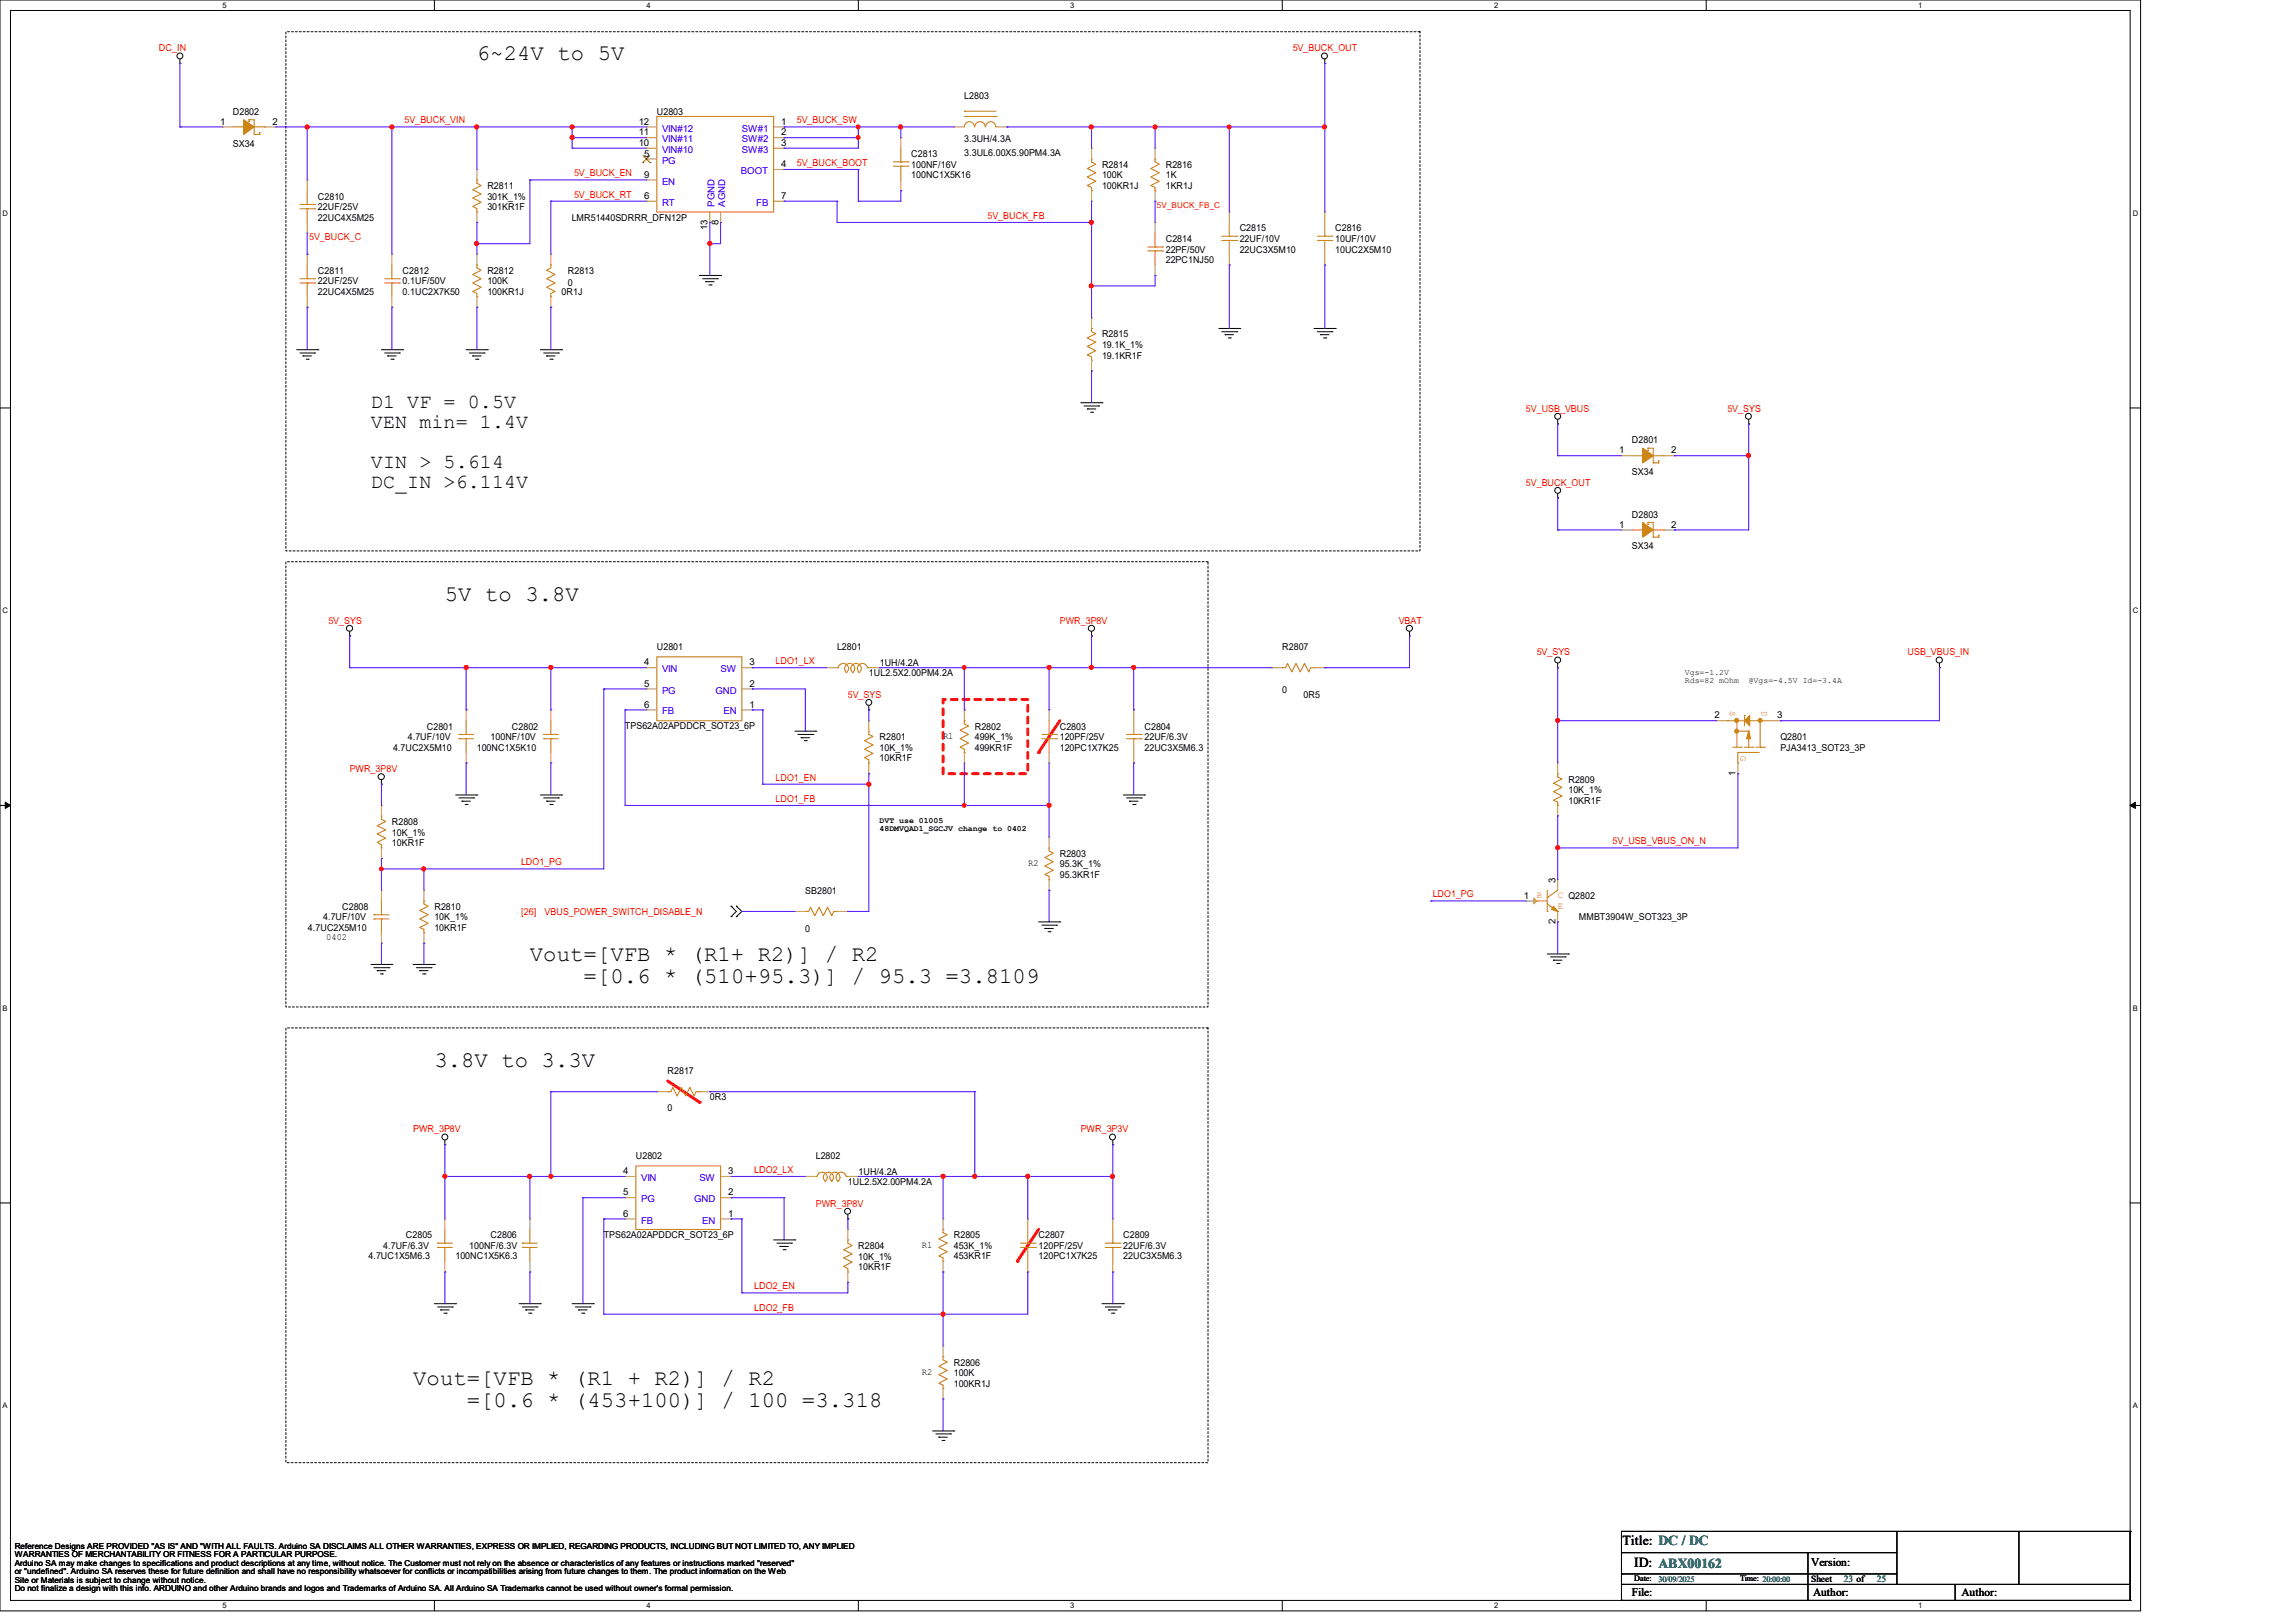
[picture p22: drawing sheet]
<svg xmlns="http://www.w3.org/2000/svg" width="297mm" height="210mm" viewBox="0 0 297 210" stroke-linecap="round" stroke-linejoin="round" font-family="sans-serif">
<defs><g id="words">
<g font-size="2.9">
<text x="61.7" y="7.7">6~24V to 5V</text>
<text x="57.6" y="77.7">5V to 3.8V</text>
<text x="68.6" y="124.3">Vout=[VFB * (R1+ R2)] / R2</text>
<text x="75.5" y="127.2">=[0.6 * (510+95.3)] / 95.3 =3.8109</text>
<text x="56.2" y="138">3.8V to 3.3V</text>
<text x="53.5" y="179.2">Vout=[VFB * (R1 + R2)] / R2</text>
<text x="60.4" y="182.1">=[0.6 * (453+100)] / 100 =3.318</text>
</g>
<g font-size="2.6">
<text x="48" y="52.8">D1 VF = 0.5V</text>
<text x="48" y="55.4">VEN min= 1.4V</text>
<text x="48" y="60.5">VIN &gt; 5.614</text>
<text x="48" y="63.1">DC_IN &gt;6.114V</text>
</g>
<g font-size="1.8">
<text x="210" y="199.9">Title: DC / DC</text>
<text x="211.5" y="202.8">ID: ABX00162</text>
</g>
<g font-size="1.5">
<text x="234.4" y="202.7">Version:</text>
<text x="211.2" y="206.5">File:</text>
<text x="234.7" y="206.5">Author:</text>
<text x="253.9" y="206.5">Author:</text>
</g>
<g font-size="1.2" fill="#f00">
<text x="20.6" y="6.6">DC_IN</text>
<text x="167.3" y="6.6">5V_BUCK_OUT</text>
<text x="52.4" y="16">5V_BUCK_VIN</text>
<text x="103.1" y="16">5V_BUCK_SW</text>
<text x="74.3" y="22.8">5V_BUCK_EN</text>
<text x="103.1" y="21.5">5V_BUCK_BOOT</text>
<text x="74.3" y="25.6">5V_BUCK_RT</text>
<text x="127.8" y="28.3">5V_BUCK_FB</text>
<text x="40" y="31.1">5V_BUCK_C</text>
<text x="197.5" y="53.3">5V_USB_VBUS</text>
<text x="223.6" y="53.3">5V_SYS</text>
<text x="197.5" y="62.9">5V_BUCK_OUT</text>
<text x="42.5" y="80.7">5V_SYS</text>
<text x="137.2" y="80.7">PWR_3P8V</text>
<text x="181" y="80.7">VBAT</text>
<text x="100.4" y="85.9">LDO1_LX</text>
<text x="198.9" y="84.8">5V_SYS</text>
<text x="246.9" y="84.8">USB_VBUS_IN</text>
<text x="109.7" y="90.3">5V_SYS</text>
<text x="45.3" y="99.9">PWR_3P8V</text>
<text x="100.4" y="101">LDO1_EN</text>
<text x="100.4" y="103.8">LDO1_FB</text>
<text x="67.4" y="112">LDO1_PG</text>
<text x="208.7" y="109.3">5V_USB_VBUS_ON_N</text>
<text x="67.5" y="118.4">[26]</text>
<text x="70.5" y="118.4">VBUS_POWER_SWITCH_DISABLE_N</text>
<text x="185.4" y="116.1">LDO1_PG</text>
<text x="53.5" y="146.5">PWR_3P8V</text>
<text x="139.9" y="146.5">PWR_3P3V</text>
<text x="97.6" y="151.8">LDO2_LX</text>
<text x="105.6" y="156.1">PWR_3P8V</text>
<text x="97.6" y="166.8">LDO2_EN</text>
<text x="97.6" y="169.6">LDO2_FB</text>
</g>
<g font-size="1.2">
<text x="28.5" y="16.1">1</text>
<text x="30.1" y="14.9">D2802</text>
<text x="35.3" y="16.1">2</text>
<text x="82.7" y="17.5">11</text>
<text x="82.7" y="16.1">12</text>
<text x="85" y="14.9">U2803</text>
<text x="101.1" y="16.1">1</text>
<text x="101.1" y="17.5">2</text>
<text x="124.8" y="12.8">L2803</text>
<text x="30.1" y="19">SX34</text>
<text x="82.7" y="18.9">10</text>
<text x="83.3" y="20.3">5</text>
<text x="83.3" y="23">9</text>
<text x="101.1" y="18.9">3</text>
<text x="101.1" y="21.6">4</text>
<text x="117.9" y="20.3">C2813</text>
<text x="117.9" y="21.7">100NF/16V</text>
<text x="117.9" y="23.1">100NC1X5K16</text>
<text x="124.8" y="18.4">3.3UH/4.3A</text>
<text x="124.8" y="20.2">3.3UL6.00X5.90PM4.3A</text>
<text x="142.6" y="21.7">R2814</text>
<text x="142.6" y="23.1">100K</text>
<text x="150.9" y="21.7">R2816</text>
<text x="150.9" y="23.1">1K</text>
<text x="41.1" y="25.8">C2810</text>
<text x="41.1" y="27.2">22UF/25V</text>
<text x="41.1" y="28.6">22UC4X5M25</text>
<text x="63.1" y="24.4">R2811</text>
<text x="63.1" y="25.8">301K_1%</text>
<text x="63.1" y="27.2">301KR1F</text>
<text x="74" y="28.5">LMR51440SDRRR_DFN12P</text>
<text x="83.3" y="25.7">6</text>
<text x="91.6" y="29.8" transform="rotate(-90 91.6 29.8)">13</text>
<text x="93" y="29.1" transform="rotate(-90 93 29.1)">8</text>
<text x="101.1" y="25.7">7</text>
<text x="142.6" y="24.4">100KR1J</text>
<text x="150.9" y="24.4">1KR1J</text>
<text x="160.4" y="29.9">C2815</text>
<text x="172.8" y="29.9">C2816</text>
<text x="41.1" y="35.4">C2811</text>
<text x="52.1" y="35.4">C2812</text>
<text x="63.1" y="35.4">R2812</text>
<text x="73.5" y="35.4">R2813</text>
<text x="150.9" y="31.3">C2814</text>
<text x="150.9" y="32.7">22PF/50V</text>
<text x="150.9" y="34">22PC1NJ50</text>
<text x="160.4" y="31.3">22UF/10V</text>
<text x="160.4" y="32.7">22UC3X5M10</text>
<text x="172.8" y="31.3">10UF/10V</text>
<text x="172.8" y="32.7">10UC2X5M10</text>
<text x="41.1" y="36.8">22UF/25V</text>
<text x="41.1" y="38.1">22UC4X5M25</text>
<text x="52.1" y="36.8">0.1UF/50V</text>
<text x="52.1" y="38.1">0.1UC2X7K50</text>
<text x="63.1" y="36.8">100K</text>
<text x="63.1" y="38.1">100KR1J</text>
<text x="72.7" y="38.1">0R1J</text>
<text x="73.5" y="37">0</text>
<text x="142.6" y="43.6">R2815</text>
<text x="142.6" y="45">19.1K_1%</text>
<text x="142.6" y="46.4">19.1KR1F</text>
<text x="209.5" y="58.7">1</text>
<text x="211.2" y="57.4">D2801</text>
<text x="216.3" y="58.7">2</text>
<text x="211.2" y="61.5">SX34</text>
<text x="209.5" y="68.3">1</text>
<text x="211.2" y="67">D2803</text>
<text x="211.2" y="71.1">SX34</text>
<text x="216.3" y="68.3">2</text>
<text x="83.3" y="88.9">5</text>
<text x="83.3" y="86.1">4</text>
<text x="85" y="84.1">U2801</text>
<text x="97" y="86.1">3</text>
<text x="97" y="88.9">2</text>
<text x="108.3" y="84.1">L2801</text>
<text x="112.5" y="87.5">1UL2.5X2.00PM4.2A</text>
<text x="113.9" y="86.1">1UH/4.2A</text>
<text x="165.9" y="84.1">R2807</text>
<text x="165.9" y="89.7">0</text>
<text x="52.8" y="95.8">4.7UF/10V</text>
<text x="55.2" y="94.4">C2801</text>
<text x="63.5" y="95.8">100NF/10V</text>
<text x="66.3" y="94.4">C2802</text>
<text x="80.9" y="94.4">TPS62A02APDDCR_SOT23_6P</text>
<text x="83.3" y="91.6">6</text>
<text x="97" y="91.6">1</text>
<text x="113.8" y="95.8">R2801</text>
<text x="122" y="95.6">R1</text>
<text x="126.2" y="94.4">R2802</text>
<text x="126.2" y="95.8">499K_1%</text>
<text x="137.2" y="94.4">C2803</text>
<text x="137.2" y="95.8">120PF/25V</text>
<text x="148.1" y="94.4">C2804</text>
<text x="148.1" y="95.8">22UF/6.3V</text>
<text x="168.7" y="90.3">0R5</text>
<text x="221.9" y="93">2</text>
<text x="230" y="93">3</text>
<text x="230.4" y="95.8">Q2801</text>
<text x="50.9" y="97.1">4.7UC2X5M10</text>
<text x="61.7" y="97.1">100NC1X5K10</text>
<text x="113.8" y="97.2">10K_1%</text>
<text x="113.8" y="98.5">10KR1F</text>
<text x="126.2" y="97.1">499KR1F</text>
<text x="137.2" y="97.1">120PC1X7K25</text>
<text x="148.1" y="97.1">22UC3X5M6.3</text>
<text x="203" y="101.3">R2809</text>
<text x="224.6" y="100.4" transform="rotate(-90 224.6 100.4)">1</text>
<text x="230.4" y="97.2">PJA3413_SOT23_3P</text>
<text x="50.7" y="106.7">R2808</text>
<text x="203" y="102.6">10K_1%</text>
<text x="203" y="104">10KR1F</text>
<text x="50.7" y="108.1">10K_1%</text>
<text x="50.7" y="109.5">10KR1F</text>
<text x="133.1" y="112.1">R2</text>
<text x="137.2" y="110.9">R2803</text>
<text x="137.2" y="112.2">95.3K_1%</text>
<text x="137.2" y="113.6">95.3KR1F</text>
<text x="41.8" y="119.1">4.7UF/10V</text>
<text x="44.3" y="117.7">C2808</text>
<text x="56.2" y="117.7">R2810</text>
<text x="56.2" y="119.1">10K_1%</text>
<text x="104.2" y="115.7">SB2801</text>
<text x="197.2" y="116.3">1</text>
<text x="201.3" y="119.6" transform="rotate(-90 201.3 119.6)">2</text>
<text x="201.3" y="114.2" transform="rotate(-90 201.3 114.2)">3</text>
<text x="204.3" y="119.1">MMBT3904W_SOT323_3P</text>
<text x="39.9" y="120.4">4.7UC2X5M10</text>
<text x="42.2" y="121.7">0402</text>
<text x="56.2" y="120.4">10KR1F</text>
<text x="104.2" y="120.6">0</text>
<text x="86.4" y="139">R2817</text>
<text x="86.4" y="143.8">0</text>
<text x="91.9" y="142.4">0R3</text>
<text x="82.3" y="149.9">U2802</text>
<text x="105.6" y="149.9">L2802</text>
<text x="80.6" y="154.7">5</text>
<text x="80.6" y="151.9">4</text>
<text x="94.2" y="151.9">3</text>
<text x="94.2" y="154.7">2</text>
<text x="109.7" y="153.4">1UL2.5X2.00PM4.2A</text>
<text x="111.1" y="152">1UH/4.2A</text>
<text x="49.6" y="161.6">4.7UF/6.3V</text>
<text x="52.5" y="160.2">C2805</text>
<text x="60.7" y="161.6">100NF/6.3V</text>
<text x="63.5" y="160.2">C2806</text>
<text x="78.1" y="160.2">TPS62A02APDDCR_SOT23_6P</text>
<text x="80.6" y="157.4">6</text>
<text x="94.2" y="157.4">1</text>
<text x="111.1" y="161.6">R2804</text>
<text x="119.3" y="161.5">R1</text>
<text x="123.4" y="160.2">R2805</text>
<text x="123.4" y="161.6">453K_1%</text>
<text x="134.4" y="160.2">C2807</text>
<text x="134.4" y="161.6">120PF/25V</text>
<text x="145.4" y="160.2">C2809</text>
<text x="145.4" y="161.6">22UF/6.3V</text>
<text x="47.7" y="163">4.7UC1X5M6.3</text>
<text x="58.9" y="163">100NC1X5K6.3</text>
<text x="111.1" y="163">10K_1%</text>
<text x="111.1" y="164.3">10KR1F</text>
<text x="123.4" y="163">453KR1F</text>
<text x="134.4" y="163">120PC1X7K25</text>
<text x="145.4" y="163">22UC3X5M6.3</text>
<text x="119.3" y="177.9">R2</text>
<text x="123.4" y="176.7">R2806</text>
<text x="123.4" y="178">100K</text>
<text x="123.4" y="179.4">100KR1J</text>
<text x="234.4" y="204.8">Sheet</text>
</g>
<g font-size="1.2" fill="#00c">
<text x="85.7" y="17">VIN#12</text>
<text x="96" y="17">SW#1</text>
<text x="85.7" y="21.2">PG</text>
<text x="85.7" y="23.9">EN</text>
<text x="85.7" y="19.8">VIN#10</text>
<text x="85.7" y="18.4">VIN#11</text>
<text x="95.9" y="22.5">BOOT</text>
<text x="96" y="18.4">SW#2</text>
<text x="96" y="19.8">SW#3</text>
<text x="85.7" y="26.6">RT</text>
<text x="92.5" y="26.8" transform="rotate(-90 92.5 26.8)">PGND</text>
<text x="93.9" y="26.8" transform="rotate(-90 93.9 26.8)">AGND</text>
<text x="97.9" y="26.6">FB</text>
<text x="85.7" y="89.7">PG</text>
<text x="85.7" y="87">VIN</text>
<text x="92.6" y="89.7">GND</text>
<text x="93.3" y="87">SW</text>
<text x="85.7" y="92.5">FB</text>
<text x="93.6" y="92.5">EN</text>
<text x="83" y="155.6">PG</text>
<text x="83" y="152.8">VIN</text>
<text x="89.8" y="155.6">GND</text>
<text x="90.5" y="152.8">SW</text>
<text x="83" y="158.3">FB</text>
<text x="90.9" y="158.3">EN</text>
</g>
<g font-size="1.2" fill="#cc8006">
<text x="223.9" y="92" transform="rotate(90 223.9 92)">S</text>
<text x="228" y="92" transform="rotate(90 228 92)">D</text>
<text x="225.3" y="97.8" transform="rotate(90 225.3 97.8)">G</text>
<text x="198.9" y="116.2">B</text>
<text x="201.6" y="117.6">E</text>
<text x="201.6" y="116.2">C Q2802</text>
</g>
<g font-size="1.2" fill="#008080">
<text x="238.6" y="204.8">23 of</text>
<text x="242.9" y="204.8">25</text>
</g>
<text font-size="1.1" fill="#f00" x="149.7" y="27">5V_BUCK_FB_C</text>
<g font-size="1.1">
<text x="218.1" y="87.3">Vgs=-1.2V</text>
<text x="218.1" y="88.4">Rds=82 mOhm</text>
<text x="226.3" y="88.4">@Vgs=-4.5V Id=-3.4A</text>
<text x="113.8" y="106.5">DVT use 01005</text>
<text x="113.8" y="107.5">48DMVQAD1_SGCJV change to 0402</text>
<text x="1.9" y="200.4">Reference Designs ARE PROVIDED &quot;AS IS&quot; AND &quot;WITH ALL FAULTS. Arduino SA DISCLAIMS ALL OTHER WARRANTIES, EXPRESS OR IMPLIED, REGARDING PRODUCTS, INCLUDING BUT NOT LIMITED TO, ANY IMPLIED</text>
<text x="1.9" y="201.5">WARRANTIES OF MERCHANTABILITY OR FITNESS FOR A PARTICULAR PURPOSE.</text>
<text x="1.9" y="202.6">Arduino SA may make changes to specifications and product descriptions at any time, without notice. The Customer must not rely on the absence or characteristics of any features or instructions marked &quot;reserved&quot;</text>
<text x="1.9" y="203.7">or &quot;undefined&quot;. Arduino SA reserves these for future definition and shall have no responsibility whatsoever for conflicts or incompatibilities arising from future changes to them. The product information on the Web</text>
<text x="1.9" y="204.8">Site or Materials is subject to change without notice.</text>
<text x="1.9" y="205.9">Do not finalize a design with this info. ARDUINO and other Arduino brands and logos and Trademarks of Arduino SA. All Arduino SA Trademarks cannot be used without owner's formal permission.</text>
<text x="211.5" y="204.6">Date:</text>
<text x="225.2" y="204.6">Time: 20:00:00</text>
</g>
<text font-size="1.1" fill="#008080" x="214.6" y="204.8">30/09/2025</text>
<g font-size="1">
<text x="28.8" y="1">5</text>
<text x="83.7" y="1">4</text>
<text x="138.5" y="1">3</text>
<text x="193.4" y="1">2</text>
<text x="248.2" y="1">1</text>
<text x=".3" y="27.9">D</text>
<text x="276" y="27.9">D</text>
<text x=".3" y="79.4">C</text>
<text x="276" y="79.4">C</text>
<text x=".3" y="130.8">B</text>
<text x="276" y="130.8">B</text>
<text x=".3" y="182.2">A</text>
<text x="276" y="182.2">A</text>
<text x="28.8" y="208.1">5</text>
<text x="83.7" y="208.1">4</text>
<text x="138.5" y="208.1">3</text>
<text x="193.4" y="208.1">2</text>
<text x="248.2" y="208.1">1</text>
</g>
</g></defs>
<path d="M0 0h277v208.4h-277zM1.4 1.4h274.3v205.7h-274.3z" fill="none" stroke="#000" stroke-width=".13"/>
<g fill="#fff">
<path d="M28.8 .1h.5v1.1h-.5z"/>
<path d="M28.8 207.2h.5v1.1h-.5z"/>
</g>
<path d="M56.2 0v1.4M56.2 207.1v1.3" fill="none" stroke="#000" stroke-width=".13"/>
<g fill="#fff">
<path d="M83.7 .1h.5v1.1h-.5z"/>
<path d="M83.7 207.2h.5v1.1h-.5z"/>
</g>
<path d="M111.1 0v1.4M111.1 207.1v1.3" fill="none" stroke="#000" stroke-width=".13"/>
<g fill="#fff">
<path d="M138.5 .1h.6v1.1h-.6z"/>
<path d="M138.5 207.2h.6v1.1h-.6z"/>
</g>
<path d="M165.9 0v1.4M165.9 207.1v1.3" fill="none" stroke="#000" stroke-width=".13"/>
<g fill="#fff">
<path d="M193.4 .1h.5v1.1h-.5z"/>
<path d="M193.4 207.2h.5v1.1h-.5z"/>
</g>
<path d="M220.8 0v1.4M220.8 207.1v1.3" fill="none" stroke="#000" stroke-width=".13"/>
<g fill="#fff">
<path d="M248.2 .1h.6v1.1h-.6z"/>
<path d="M248.2 207.2h.6v1.1h-.6z"/>
<path d="M.3 27.1h.8v1.1h-.8z"/>
<path d="M276 27.1h.7v1.1h-.7z"/>
<path d="M.3 78.5h.8v1.1h-.8z"/>
<path d="M276 78.5h.7v1.1h-.7z"/>
</g>
<path d="M0 52.8h1.4M275.7 52.8h1.3" fill="none" stroke="#000" stroke-width=".13"/>
<g fill="#fff">
<path d="M.3 129.9h.7v1.1h-.7z"/>
<path d="M276 129.9h.6v1.1h-.6z"/>
</g>
<path d="M0 104.2h1.4M275.7 104.2h1.3" fill="none" stroke="#000" stroke-width=".13"/>
<path d="M.7 103.8l.7 .4-.7 .4zM275.7 104.2l.7-.4v.8z" fill="#000" stroke="#000" stroke-width=".13"/>
<g fill="#fff">
<path d="M.3 181.4h.7v1.1h-.7z"/>
<path d="M276 181.4h.6v1.1h-.6z"/>
</g>
<path d="M0 155.7h1.4M275.7 155.7h1.3" fill="none" stroke="#000" stroke-width=".13"/>
<path d="M37 133h119.3v56.3h-119.3z" fill="none" stroke="#000" stroke-width=".13" stroke-dasharray=".3"/>
<path d="M134.4 159.1l-2.7 4.1" fill="none" stroke="#f00" stroke-width=".38"/>
<circle cx="131.7" cy="163.2" r=".19" fill="#f00"/>
<path d="M37 72.7h119.3v57.6h-119.3z" fill="none" stroke="#000" stroke-width=".13" stroke-dasharray=".3"/>
<path d="M137.2 93.3l-2.8 4.1" fill="none" stroke="#f00" stroke-width=".38"/>
<circle cx="134.4" cy="97.4" r=".19" fill="#f00"/>
<path d="M37 4.1h146.8v67.2h-146.8z" fill="none" stroke="#000" stroke-width=".13" stroke-dasharray=".3"/>
<path d="M86.4 139.9l4.1 2.7" fill="none" stroke="#f00" stroke-width=".38"/>
<circle cx="90.5" cy="142.6" r=".19" fill="#f00"/>
<path d="M122 90.5h11v9.6h-11z" fill="none" stroke="#f00" stroke-width=".38" stroke-dasharray=".8"/>
<g fill="none" stroke="#000" stroke-width=".13">
<path d="M23.3 8.2h.1M23.3 7.7v.5M171.4 8.2h.1M171.4 7.7v.5M90.5 35.6h2.8M90.9 36.1h1.9M91.3 36.4h1.1M91.3 36.4h.1M91.7 36.9h.3M92 36.9h.1M92.8 36.1h.1M93.3 35.6h.1"/>
<path d="M38.4 45.3h2.7M38.8 45.7h1.9M39.2 46.1h.1M39.2 46.1h1.1M39.6 46.5h.3M39.9 46.5h.1M40.7 45.7h.1M41.1 45.3h.1M49.4 45.3h2.7M49.8 45.7h1.9M50.2 46.1h1.1M50.2 46.1h.1"/>
<path d="M50.6 46.5h.3M50.9 46.5h.1M51.7 45.7h.1M52.1 45.3h.1M60.3 45.3h2.8M60.7 45.7h2M61.2 46.1h.1M61.2 46.1h1.1M61.6 46.5h.2M61.8 46.5h.1M62.7 45.7h.1M63.1 45.3h.1"/>
<path d="M69.9 45.3h2.8M70.4 45.7h1.9M70.7 46.1h1.1M70.7 46.1h.1M71.2 46.5h.3M71.5 46.5h.1M72.3 45.7h.1M72.7 45.3h.1M139.9 52.1h2.7M140.3 52.5h1.9M140.7 52.9h1.1M140.7 52.9h.1"/>
<path d="M141.1 53.3h.3M141.4 53.3h.1M142.2 52.5h.1M142.6 52.1h.1M157.7 42.5h2.7M158.1 42.9h2M158.5 43.3h1.1M158.5 43.3h.1M159 43.7h.2M159.2 43.7h.1M160.1 42.9h.1M160.4 42.5h.1"/>
<path d="M170.1 42.5h2.7M170.5 42.9h1.9M170.9 43.3h1.1M170.9 43.3h.1M171.3 43.7h.3M171.6 43.7h.1M172.4 42.9h.1M172.8 42.5h.1M201.6 54.9h.1M201.6 54.3v.6M226.3 54.9h.1M226.3 54.3v.6"/>
<path d="M201.6 64.4h.1M201.6 63.9v.5M45.3 82.3h.1M45.3 81.7v.6M102.9 94.6h2.7M103.3 95h1.9M103.7 95.5h1.1M103.7 95.5h.1M104.1 95.8h.3M104.4 95.8h.1M105.2 95h.1M105.6 94.6h.1"/>
<path d="M112.4 91.9h.1M112.4 91.3v.6M141.3 82.3h.1M141.3 81.7v.6M182.4 82.3h.1M182.4 81.7v.6M201.6 86.4h.1M201.6 85.9v.5M251 86.4h.1M251 85.9v.5M49.4 101.5h.1M49.4 100.9v.6"/>
<path d="M59 102.9h2.7M59.4 103.3h1.9M59.8 103.7h1.1M59.8 103.7h.1M60.2 104.1h.3M60.5 104.1h.1M61.3 103.3h.1M61.7 102.9h.1M69.9 102.9h2.8M70.4 103.3h1.9M70.7 103.7h1.1M70.7 103.7h.1"/>
<path d="M71.2 104.1h.3M71.5 104.1h.1M72.3 103.3h.1M72.7 102.9h.1M94.6 117.3l.7 .6-.7 .7M94.6 118.6h.1M94.6 117.3h.1M95.3 117.3h.1M95.3 118.6h.1M95.3 117.3l.7 .6-.7 .7M134.4 119.3h2.8M134.8 119.7h1.9"/>
<path d="M136.7 119.7h.1M137.2 119.3h.1M145.4 102.9h2.7M145.8 103.3h1.9M146.2 103.7h.1M146.2 103.7h1.1M146.6 104.1h.3M146.9 104.1h.1M147.7 103.3h.1M148.1 102.9h.1M48 124.8h2.7M48.4 125.2h1.9"/>
<path d="M48.8 125.6h1.1M48.8 125.6h.1M49.2 126h.3M49.5 126h.1M50.3 125.2h.1M50.7 124.8h.1M53.5 124.8h2.7M53.9 125.2h1.9M54.3 125.6h.1M54.3 125.6h1.1M54.7 126h.3M55 126h.1"/>
<path d="M55.8 125.2h.1M56.2 124.8h.1M135.2 120.1h.1M135.2 120.1h1.1M135.6 120.6h.3M135.9 120.6h.1M200.2 123.4h2.8M200.7 123.8h1.9M201 124.2h1.1M201 124.2h.1M201.5 124.7h.3M201.8 124.7h.1"/>
<path d="M202.6 123.8h.1M203 123.4h.1M57.6 148.1h.1M57.6 147.6v.5M109.7 157.7h.1M109.7 157.2v.5M144 148.1h.1M144 147.6v.5M56.2 168.7h2.8M56.6 169.1h1.9M57 169.5h1.1M57 169.5h.1"/>
<path d="M57.4 169.9h.3M57.7 169.9h.1M58.5 169.1h.1M59 168.7h.1M67.2 168.7h2.7M67.6 169.1h1.9M68 169.5h1.1M68 169.5h.1M68.4 169.9h.3M68.7 169.9h.1M69.5 169.1h.1M69.9 168.7h.1"/>
<path d="M74 168.7h2.8M74.5 169.1h1.9M74.9 169.5h.1M74.9 169.5h1.1M75.3 169.9h.3M75.6 169.9h.1M76.4 169.1h.1M76.8 168.7h.1M100.1 160.4h2.8M100.5 160.9h1.9M100.9 161.3h1.1M100.9 161.3h.1"/>
<path d="M101.3 161.7h.3M101.6 161.7h.1M102.4 160.9h.1M102.9 160.4h.1M142.6 168.7h2.8M143 169.1h1.9M143.5 169.5h.1M143.5 169.5h1.1M143.8 169.9h.3M144.1 169.9h.1M144.9 169.1h.1M145.4 168.7h.1"/>
<path d="M120.7 185.2h2.7M121.1 185.5h1.9M121.5 186h1.1M121.5 186h.1M121.9 186.4h.3M122.2 186.4h.1M123 185.5h.1M123.4 185.2h.1M245.5 198.2v6.8M261.3 198.2v6.8M275.7 198.2h-65.9v8.9M275.7 198.2h.1"/>
<path d="M275.7 198.2v8.9M209.8 205h.1M209.8 207.1h.1M209.8 200.9h.1M209.8 203.7h.1M209.8 200.9h35.7M209.8 203.7h35.7M209.8 205h65.9M209.8 207.1h65.9M234 207.1h.1M234 200.9v6.2M245.5 205h.1"/>
<path d="M253 207.1h.1M253 205v2.1M261.3 205h.1M275.7 207.1h.1"/>
<circle cx="23.3" cy="7.2" r=".38"/>
<circle cx="171.4" cy="7.2" r=".38"/>
<circle cx="201.6" cy="53.9" r=".38"/>
<circle cx="226.3" cy="53.9" r=".38"/>
<circle cx="201.6" cy="63.5" r=".38"/>
<circle cx="45.2" cy="81.3" r=".39"/>
<circle cx="112.4" cy="90.9" r=".38"/>
<circle cx="141.3" cy="81.3" r=".39"/>
<circle cx="182.4" cy="81.3" r=".39"/>
<circle cx="201.6" cy="85.4" r=".38"/>
<circle cx="251" cy="85.4" r=".39"/>
<circle cx="49.3" cy="100.5" r=".39"/>
<circle cx="57.6" cy="147.1" r=".38"/>
<circle cx="109.7" cy="156.7" r=".38"/>
<circle cx="144" cy="147.1" r=".38"/>
</g>
<g fill="none" stroke="#cc8006" stroke-width=".13">
<path d="M30.1 16.4h1.4M31.5 16.4h.1M32.2 15.5h.7v1.9M32.2 15.5h.1M32.2 15.7h.1M32.2 15.5v.2M32.9 17.4h.1M32.9 16.4h1.4M32.9 17.4h.7M33.6 17.4h.1M33.6 17.1h.1M33.6 17.1v.3"/>
<path d="M34.3 16.4h.1M85 15.1h15.1v12.3h-15.1zM116.6 19.2v1.8M124.8 14.4h.1M124.8 15.1h4.1M124.8 14.4h4.1M126.1 16.4a.66 .66 0 0 0-.6-.7 .66 .66 0 0 0-.7 .7M127.5 16.4a.68 .68 0 0 0-.7-.7 .68 .68 0 0 0-.6 .7M128.9 16.4a.66 .66 0 0 0-.7-.7 .66 .66 0 0 0-.6 .7M128.9 15.1h.1M38.8 27h1.9M38.8 26.5h1.9"/>
<path d="M38.8 36.6h1.9M38.8 36.1h1.9M39.8 26.5h.1M39.8 27h.1M39.8 36.1h.1M39.8 36.6h.1M39.8 24.7v1.8M39.8 27v1.8M39.8 34.3v1.8M39.8 36.6v1.8M40.7 27h.1M40.7 26.5h.1"/>
<path d="M40.7 36.6h.1M40.7 36.1h.1M49.8 36.6h1.9M49.8 36.1h1.9M50.7 36.1h.1M50.7 36.6h.1M50.7 34.3v1.8M50.7 36.6v1.8M51.7 36.6h.1M51.7 36.1h.1M61.7 23.3v.4l.6 .3-1.1 .6 1.1 .5-1.1 .5 1.1 .6-1.1 .5 .5 .3v.4M61.7 27.4h.1"/>
<path d="M61.7 23.3h.1M61.7 34.3v.4l.6 .3-1.1 .5 1.1 .6-1.1 .5 1.1 .6-1.1 .5 .5 .3v.4M61.7 38.4h.1M61.7 34.3h.1M71.3 34.3v.4l-.6 .3 1.1 .5-1.1 .6 1.1 .5-1.1 .6 1.1 .5-.5 .3v.4M71.3 38.4h.1M71.3 34.3h.1M115.6 21.5h1.9M115.6 21h1.9M116.6 21h.1M116.6 21.5h.1M116.6 21.5v1.8"/>
<path d="M117.5 21.5h.1M117.5 21h.1M141.3 20.6v.4l.5 .3-1.1 .5 1.1 .6-1.1 .5 1.1 .6-1.1 .5 .6 .3v.4M141.3 24.7h.1M141.3 20.6h.1M148.5 32.5h2M148.5 32h2M149.5 20.6v.4l.5 .3-1.1 .5 1.1 .6-1.1 .5 1.1 .6-1.1 .5 .6 .3v.4M149.5 24.7h.1M149.5 20.6h.1M149.5 32h.1M149.5 32.5h.1"/>
<path d="M149.5 30.1v1.9M149.5 32.5v1.8M150.5 32.5h.1M150.5 32h.1M158.1 31.1h2M158.1 30.6h2M159.1 30.6h.1M159.1 31.1h.1M159.1 28.8v1.8M159.1 31.1v1.8M160.1 31.1h.1M160.1 30.6h.1"/>
<path d="M170.5 31.1h1.9M170.5 30.6h1.9M171.4 30.6h.1M171.4 31.1h.1M171.4 28.8v1.8M171.4 31.1v1.8M172.4 31.1h.1M172.4 30.6h.1M141.3 42.5v.4l.5 .3-1.1 .5 1.1 .6-1.1 .5 1.1 .6-1.1 .5 .6 .3v.4M141.3 46.6h.1M141.3 42.5h.1M211.2 59h1.4"/>
<path d="M212.6 59h.1M213.3 58h.7v1.9M213.3 58h.1M213.3 58.3h.1M213.3 58v.3M214 59.9h.1M214 59h1.3M214 59.9h.6M214.6 59.9h.1M214.6 59.6h.1M214.6 59.6v.3M215.3 59h.1"/>
<path d="M211.2 68.6h1.4M212.6 68.6h.1M213.3 67.6h.7v1.9M213.3 67.6h.1M213.3 67.9h.1M213.3 67.6v.3M214 69.5h.1M214 68.6h1.3M214 69.5h.6M214.6 69.5h.1M214.6 69.3h.1M214.6 69.3v.2"/>
<path d="M215.3 68.6h.1M59.4 95.6h1.9M59.4 95h1.9M59.4 95.6h.1M59.4 95h.1M60.3 95h.1M60.3 95.6h.1M60.3 93.3v1.7M60.3 95.6v1.8M70.4 95.6h1.9M70.4 95h1.9M70.4 95.6h.1"/>
<path d="M70.4 95h.1M71.3 95h.1M71.3 95.6h.1M71.3 93.3v1.7M71.3 95.6v1.8M85 85h11v8.3h-11zM108.3 86.4h.2a.67 .67 0 0 1 1-.5 .67 .67 0 0 1 0 1.1M108.3 86.4h.1M110.4 87a.66 .66 0 0 0 0-.9 .66 .66 0 0 0-.9 0 .66 .66 0 0 0 .1 .9M111.2 87a.66 .66 0 0 0 .1-.9 .66 .66 0 0 0-1 0 .66 .66 0 0 0 .1 1M112.3 86.4a.66 .66 0 0 0-1-.4 .66 .66 0 0 0-.1 1M112.3 86.4h.1"/>
<path d="M112.4 94.6v.4l.6 .3-1.1 .5 1.1 .6-1.1 .5 1.1 .6-1.1 .5 .5 .3v.4M112.4 98.7h.1M112.4 94.6h.1M124.8 93.3v.4l.5 .2-1.1 .6 1.1 .5-1.1 .6 1.1 .5-1.1 .6 .6 .2v.5M124.8 97.4h.1M124.8 93.3h.1M134.8 95.6h1.9M134.8 95h1.9M135.8 95h.1M135.8 95.6h.1M135.8 93.3v1.7M135.8 95.6v1.8"/>
<path d="M136.7 95.6h.1M136.7 95h.1M145.8 95.6h1.9M145.8 95h1.9M146.7 95h.1M146.7 95.6h.1M146.7 93.3v1.7M146.7 95.6v1.8M147.7 95.6h.1M147.7 95h.1M165.9 86.4h.5l.2-.5 .6 1.1 .5-1.1 .6 1.1 .5-1.1 .6 1.1 .2-.6h.5M165.9 86.4h.1"/>
<path d="M170.1 86.4h.1M223.6 93.3h2.7M223.6 93.3h.1M224.2 96.7h1.1M224.8 93.3h.1M224.8 94.6h.1M224.8 93.3v3.4M224.8 94.6h1.5M224.9 97.4h2.8M224.9 97.4h.1M224.9 98.7h.1M224.9 97.4v1.3"/>
<path d="M225.3 96.7h.1M225.8 92.6h.1M225.8 92.6v1.3M225.8 96.7h1.1M226.3 93.3h.1M226.3 94.6h.1M226.3 94.6v2.1M226.4 93.3h2.6M226.9 96.7h.1M227.2 96.7h1.1M227.8 93.3h.1M227.8 96.7h.1"/>
<path d="M227.8 93.3v3.4M228.3 96.7h.1M48.4 118.9h.1M48.4 118.4h.1M48.4 118.9h1.9M48.4 118.4h1.9M49.4 105.6v.4l.5 .3-1.1 .5 1.1 .6-1.1 .5 1.1 .6-1.1 .5 .6 .3v.4M49.4 109.7h.1M49.4 105.6h.1M49.4 118.4h.1M49.4 118.9h.1M49.4 116.6v1.8"/>
<path d="M49.4 118.9v1.8M54.9 116.6v.4l.5 .3-1.1 .5 1.1 .6-1.1 .5 1.1 .6-1.1 .5 .6 .3v.4M54.9 116.6h.1M104.2 117.9h.4l.3-.5 .6 1.1 .5-1.1 .6 1.1 .5-1.1 .6 1.1 .2-.6h.4M104.2 117.9h.1M108.3 117.9h.1M135.8 109.7v.4l.5 .3-1.1 .6 1.1 .5-1.1 .6 1.1 .5-1.1 .6 .6 .2v.4M135.8 113.8h.1M135.8 109.7h.1M198.9 116.6h1.3M198.9 116.6h.1M200.2 116.2h.1"/>
<path d="M200.2 117.9h.1M200.2 117l1.4 .9M200.2 115.2v2.7M201.6 100.1v.4l.5 .3-1.1 .5 1.1 .6-1.1 .5 1.1 .6-1.1 .5 .6 .3v.4M201.6 104.2h.1M201.6 100.1h.1M201.6 117.9h.1M201.6 115.2l-1.4 1M54.9 120.7h.1M57.6 159.1v1.8M68.6 159.1v1.8M82.3 150.9h11v8.2h-11z"/>
<path d="M86.4 141.3h.4l.3-.6 .5 1.1 .6-1.1 .5 1.1 .6-1.1 .5 1.1 .3-.5h.4M86.4 141.3h.1M90.5 141.3h.1M105.6 152.2h.1M105.8 152.2a.66 .66 0 0 1 .9-.4 .66 .66 0 0 1 .1 1.1M107.6 152.9a.66 .66 0 0 0 .1-1 .66 .66 0 0 0-1 0 .66 .66 0 0 0 .2 1M108.4 152.9a.66 .66 0 0 0 .1-1 .66 .66 0 0 0-.9 0 .66 .66 0 0 0 .1 1M109.5 152.2a.66 .66 0 0 0-1-.4 .66 .66 0 0 0 0 1.1M109.6 152.2h.1M122 159.1v.4l.6 .3-1.1 .5 1.1 .6-1.1 .5 1.1 .6-1.1 .5 .5 .3v.4M122 159.1h.1M133 159.1v1.8"/>
<path d="M144 159.1v1.8M56.6 161.4h1.9M56.6 160.9h1.9M56.6 161.4h.1M56.6 160.9h.1M57.6 160.9h.1M57.6 161.4h.1M57.6 161.4v1.8M67.6 161.4h.1M67.6 160.9h.1M67.6 161.4h1.9M67.6 160.9h1.9"/>
<path d="M68.6 160.9h.1M68.6 161.4h.1M68.6 161.4v1.8M109.7 160.4v.5l.6 .3-1.1 .5 1.1 .6-1.1 .5 1.1 .5-1.1 .6 .5 .3v.4M109.7 164.6h.1M109.7 160.4h.1M122 175.6v.4l.6 .2-1.1 .6 1.1 .5-1.1 .6 1.1 .5-1.1 .6 .5 .2v.5M122 179.7h.1M122 175.6h.1M122 163.2h.1M132.1 161.4h1.9M132.1 160.9h1.9"/>
<path d="M133 160.9h.1M133 161.4h.1M133 161.4v1.8M134 161.4h.1M134 160.9h.1M143 161.4h1.9M143 160.9h1.9M144 160.9h.1M144 161.4h.1M144 161.4v1.8M144.9 161.4h.1M144.9 160.9h.1"/>
</g>
<g fill="#cc8006" stroke="#cc8006" stroke-width=".13">
<path d="M226.3 94.6l.3 1h-.6z"/>
<path d="M226.4 92.6v1.3l-.6-.6z"/>
<path d="M201 117.3l.6 .6-.8-.2z"/>
<path d="M212.6 58l1.4 1-1.4 .9z" fill-rule="evenodd"/>
<path d="M31.5 15.5l1.4 .9-1.4 1z" fill-rule="evenodd"/>
<path d="M212.6 67.6l1.4 1-1.4 .9z" fill-rule="evenodd"/>
<circle cx="227.8" cy="93.2" r=".25"/>
<circle cx="224.7" cy="93.2" r=".25"/>
<circle cx="224.7" cy="94.6" r=".25"/>
</g>
<g fill="none" stroke="#a84" stroke-width=".13">
<path d="M28.8 16.4h1.3M28.8 16.4h.1M34.3 16.4h1.3M35.6 16.4h.1M83.7 16.4h1.3M83.7 17.8h1.3M83.7 19.2h1.3M83.7 19.2h.1M83.7 17.8h.1M83.7 16.4h.1M100.1 16.4h1.4M100.1 17.8h1.4"/>
<path d="M100.1 19.2h1.4M101.5 16.4h.1M101.5 17.8h.1M101.5 19.2h.1M116.6 17.8h.1M116.6 17.8v1.4M123.4 16.4h.1M123.4 16.4h1.4M128.9 16.4h1.4M130.3 16.4h.1M141.3 19.2h.1M141.3 19.2v1.4"/>
<path d="M149.5 19.2h.1M149.5 19.2v1.4M39.8 23.3h.1M39.8 30.1h.1M39.8 32.9h.1M39.8 39.8h.1M39.8 23.3v1.4M39.8 28.8v1.3M39.8 32.9v1.4M39.8 38.4v1.4M50.7 32.9h.1M50.7 39.8h.1"/>
<path d="M50.7 32.9v1.4M50.7 38.4v1.4M61.7 21.9h.1M61.7 28.8h.1M61.7 32.9h.1M61.7 39.8h.1M61.7 21.9v1.4M61.7 27.4v1.4M61.7 32.9v1.4M61.7 38.4v1.4M71.3 32.9h.1M71.3 39.8h.1"/>
<path d="M71.3 32.9v1.4M71.3 38.4v1.4M83.7 20.6h1.3M83.7 26h1.3M83.7 23.3h1.3M83.7 20.6h.1M83.7 26h.1M83.7 23.3h.1M91.9 28.8h.1M91.9 27.4v1.4M93.3 28.8h.1M93.3 27.4v1.4"/>
<path d="M100.1 21.9h1.4M100.1 26h1.4M101.5 21.9h.1M101.5 26h.1M116.6 24.7h.1M116.6 23.3v1.4M141.3 26h.1M141.3 24.7v1.3M149.5 26h.1M149.5 28.8h.1M149.5 35.6h.1M149.5 24.7v1.3"/>
<path d="M149.5 28.8v1.3M149.5 34.3v1.3M159.1 27.4h.1M159.1 34.3h.1M159.1 27.4v1.4M159.1 32.9v1.4M171.4 27.4h.1M171.4 34.3h.1M171.4 27.4v1.4M171.4 32.9v1.4M141.3 41.1h.1M141.3 48h.1"/>
<path d="M141.3 41.1v1.4M141.3 46.6v1.4M209.8 59h.1M209.8 59h1.4M215.3 59h1.4M216.7 59h.1M209.8 68.6h.1M209.8 68.6h1.4M215.3 68.6h1.4M216.7 68.6h.1M60.3 91.9h.1M60.3 98.7h.1"/>
<path d="M60.3 91.9v1.4M60.3 97.4v1.3M71.3 91.9h.1M71.3 98.7h.1M71.3 91.9v1.4M71.3 97.4v1.3M83.7 89.2h1.3M83.7 91.9h1.3M83.7 86.4h1.3M83.7 89.2h.1M83.7 91.9h.1M83.7 86.4h.1"/>
<path d="M96 89.2h1.4M96 91.9h1.4M96 86.4h1.4M97.4 89.2h.1M97.4 91.9h.1M97.4 86.4h.1M107 86.4h.1M107 86.4h1.3M112.4 93.3h.1M112.4 86.4h1.4M112.4 93.3v1.3M112.4 98.7v1.4"/>
<path d="M113.8 86.4h.1M124.8 91.9h.1M124.8 98.7h.1M124.8 91.9v1.4M124.8 97.4v1.3M135.8 91.9h.1M135.8 98.7h.1M135.8 91.9v1.4M135.8 97.4v1.3M146.7 91.9h.1M146.7 98.7h.1M146.7 91.9v1.4"/>
<path d="M146.7 97.4v1.3M164.6 86.4h.1M164.6 86.4h1.3M170.1 86.4h1.3M171.4 86.4h.1M201.6 98.7h.1M201.6 98.7v1.4M222.2 93.3h.1M222.2 93.3h1.4M224.9 98.7v1.4M229 93.3h1.4M230.4 93.3h.1"/>
<path d="M49.4 104.2h.1M49.4 111.1h.1M49.4 115.2h.1M49.4 104.2v1.4M49.4 109.7v1.4M49.4 115.2v1.4M54.9 115.2h.1M54.9 115.2v1.4M102.9 117.9h.1M102.9 117.9h1.3M108.3 117.9h1.4M109.7 117.9h.1"/>
<path d="M112.4 100.1h.1M135.8 108.3h.1M135.8 115.2h.1M135.8 108.3v1.4M135.8 113.8v1.4M197.5 116.6h1.4M197.5 116.6h.1M201.6 105.6h.1M201.6 113.8h.1M201.6 119.3h.1M201.6 104.2v1.4M201.6 113.8v1.4"/>
<path d="M201.6 117.9v1.4M224.9 100.1h.1M49.4 122h.1M49.4 120.7v1.3M54.9 122h.1M54.9 120.7v1.3M57.6 157.7h.1M57.6 157.7v1.4M68.6 157.7h.1M68.6 157.7v1.4M80.9 155h1.4M80.9 157.7h1.4"/>
<path d="M80.9 152.2h1.4M80.9 155h.1M80.9 157.7h.1M80.9 152.2h.1M85 141.3h.1M85 141.3h1.4M90.5 141.3h1.4M91.9 141.3h.1M93.3 155h1.3M93.3 157.7h1.3M93.3 152.2h1.3M94.6 155h.1"/>
<path d="M94.6 157.7h.1M94.6 152.2h.1M104.2 152.2h1.4M104.2 152.2h.1M109.7 159.1h.1M109.7 159.1v1.3M109.7 152.2h1.4M111.1 152.2h.1M122 157.7h.1M122 157.7v1.4M133 157.7h.1M133 157.7v1.4"/>
<path d="M144 157.7h.1M144 157.7v1.4M57.6 164.6h.1M57.6 163.2v1.4M68.6 164.6h.1M68.6 163.2v1.4M109.7 165.9h.1M109.7 164.6v1.3M122 174.2h.1M122 164.6h.1M122 163.2v1.4M122 174.2v1.4"/>
<path d="M122 179.7v1.3M133 164.6h.1M133 163.2v1.4M144 164.6h.1M144 163.2v1.4M122 181h.1"/>
</g>
<path d="M83.2 21h.1M83.2 20.2l.9 .8M84.1 20.2l-.9 .8M84.1 21h.1" fill="none" stroke="#804000" stroke-width=".13"/>
<path d="M198.5 116.2l.4 .4-.4 .4z" fill="#a84" stroke="#a84" stroke-width=".13"/>
<g fill="none" stroke="#4200ff" stroke-width=".13">
<path d="M23.3 8.2h.1M23.3 16.4h.1M23.3 8.2v8.2M23.3 16.4h5.5M35.6 16.4h48.1M39.8 16.4h.1M39.8 16.4v6.9M50.7 16.4h.1M50.7 16.4v16.5M61.7 16.4h.1M61.7 16.4v5.5M74 17.8h9.7"/>
<path d="M74 19.2h9.7M74 16.4h.1M74 17.8h.1M74 19.2h.1M74 16.4v2.8M101.5 16.4h.1M101.5 17.8h.1M101.5 19.2h.1M101.5 16.4h21.9M101.5 17.8h9.6M111.1 16.4h.1M111.1 17.8h.1"/>
<path d="M111.1 16.4v2.8h-9.6M116.6 16.4h.1M116.6 16.4v1.4M130.3 16.4h41.1M130.3 16.4h.1M141.3 16.4h.1M141.3 16.4v2.8M149.5 16.4h.1M149.5 16.4v2.8M159.1 16.4h.1M159.1 16.4v11M171.4 16.4h.1"/>
<path d="M171.4 8.2h.1M171.4 8.2v19.2M39.8 32.9h.1M39.8 39.8h.1M39.8 30.1v2.8M39.8 39.8v5.5M50.7 39.8h.1M50.7 39.8v5.5M61.7 28.8h.1M61.7 31.5h.1M61.7 39.8h.1M61.7 28.8v4.1"/>
<path d="M61.7 39.8v5.5M68.6 23.3h15.1M68.6 23.3h.1M68.6 23.3v8.2h-6.9M71.3 26h12.4M71.3 26h.1M71.3 39.8h.1M71.3 26v6.9M71.3 39.8v5.5M91.9 28.8h.1M91.9 31.5h.1M91.9 28.8v6.8"/>
<path d="M93.3 28.8h.1M93.3 28.8v2.7h-1.4M101.5 21.9h.1M101.5 26h.1M101.5 21.9h9.6M101.5 26h6.8M108.3 26h.1M108.3 26v2.8h33M111.1 21.9h.1M111.1 26h.1M111.1 21.9v4.1M116.6 24.7h.1"/>
<path d="M116.6 24.7v1.3h-5.5M141.3 28.8h.1M141.3 37h.1M141.3 26v15.1M149.5 26h.1M149.5 35.6h.1M149.5 26v2.8M149.5 35.6v1.4h-8.2M159.1 34.3h.1M159.1 34.3v8.2M171.4 34.3h.1M171.4 34.3v8.2"/>
<path d="M141.3 48h.1M141.3 48v4.1M201.6 59h8.2M201.6 54.9h.1M201.6 59h.1M201.6 54.9v4.1M216.7 59h.1M216.7 59h9.6M226.3 54.9h.1M226.3 59h.1M226.3 54.9v13.7h-9.6M201.6 68.6h8.2"/>
<path d="M201.6 68.6h.1M201.6 64.4h.1M201.6 64.4v4.2M216.7 68.6h.1M45.3 82.3h.1M45.3 86.4h.1M45.3 82.3v4.1M45.3 86.4h38.4M60.3 91.9h.1M60.3 86.4h.1M60.3 98.7h.1M60.3 86.4v5.5"/>
<path d="M60.3 98.7v4.2M71.3 91.9h.1M71.3 86.4h.1M71.3 98.7h.1M71.3 86.4v5.5M71.3 98.7v4.2M78.1 89.2h.1M78.1 89.2v23.2h-28.7M78.1 89.2h5.6M80.9 91.9h2.8M80.9 91.9h.1M80.9 91.9v12.3"/>
<path d="M97.4 86.4h9.6M97.4 91.9h1.3M97.4 86.4h.1M97.4 89.2h.1M97.4 91.9h.1M97.4 89.2h6.8v5.4M98.7 91.9h.1M98.7 91.9v9.6M104.2 94.6h.1M112.4 91.9h.1M112.4 91.9v1.4M113.8 86.4h.1"/>
<path d="M113.8 86.4h50.8M124.8 86.4h.1M124.8 91.9h.1M124.8 86.4v5.5M124.8 98.7v5.5M135.8 86.4h.1M135.8 91.9h.1M135.8 86.4v5.5M135.8 98.7v9.6M141.3 82.3h.1M141.3 86.4h.1M141.3 82.3v4.1"/>
<path d="M146.7 91.9h.1M146.7 86.4h.1M146.7 98.7h.1M146.7 86.4v5.5M146.7 98.7v4.2M171.4 86.4h.1M182.4 82.3h.1M182.4 82.3v4.1h-10.9M201.6 86.4h.1M201.6 93.3h.1M201.6 86.4v12.3M201.6 93.3h20.6"/>
<path d="M230.4 93.3h.1M251 86.4h.1M251 86.4v6.9h-20.6M49.4 112.4h.1M49.4 101.5h.1M49.4 111.1h.1M49.4 101.5v2.7M49.4 111.1v4.1M54.9 112.4h.1M54.9 112.4v2.8M80.9 104.2h.1M80.9 104.2h54.9"/>
<path d="M96 117.9h6.9M96 117.9h.1M98.7 101.5h.1M98.7 101.5h13.7M109.7 117.9h.1M112.4 100.1h.1M112.4 101.5h.1M112.4 100.1v17.8h-2.7M124.8 104.2h.1M135.8 104.2h.1M135.8 115.2h.1M135.8 115.2v4.1"/>
<path d="M185.2 116.6h.1M185.2 116.6h12.3M201.6 105.6h.1M201.6 109.7h.1M201.6 119.3h.1M201.6 105.6v8.2M201.6 119.3v4.1M224.9 100.1h.1M224.9 100.1v9.6h-23.3M49.4 122h.1M49.4 122v2.8M54.9 122h.1"/>
<path d="M54.9 122v2.8M57.6 152.2h23.3M57.6 148.1h.1M57.6 152.2h.1M57.6 148.1v9.6M68.6 152.2h.1M68.6 152.2v5.5M71.3 141.3h13.7M71.3 141.3h.1M71.3 152.2h.1M71.3 141.3v10.9M75.4 155h.1"/>
<path d="M75.4 155v13.7M75.4 155h5.5M78.1 157.7h.1M78.1 157.7v12.4M78.1 157.7h2.8M91.9 141.3h34.3M91.9 141.3h.1M94.6 155h6.9M94.6 152.2h9.6M94.6 157.7h1.4M94.6 152.2h.1M94.6 155h.1"/>
<path d="M94.6 157.7h.1M96 157.7h.1M96 157.7v9.6M101.5 155h.1M101.5 155v5.4M109.7 157.7h.1M109.7 157.7v1.4M111.1 152.2h32.9M111.1 152.2h.1M122 152.2h.1M122 152.2v5.5M126.2 141.3h.1"/>
<path d="M126.2 152.2h.1M126.2 141.3v10.9M133 152.2h.1M133 152.2v5.5M144 148.1h.1M144 152.2h.1M144 148.1v9.6M57.6 164.6h.1M57.6 164.6v4.1M68.6 164.6h.1M68.6 164.6v4.1M78.1 170.1h.1"/>
<path d="M96 167.3h.1M109.7 165.9h.1M109.7 165.9v1.4h-13.7M122 164.6h.1M122 170.1h.1M122 164.6v9.6M133 164.6h.1M133 164.6v5.5h-54.9M144 164.6h.1M144 164.6v4.1M122 181h.1M122 181v4.2"/>
</g>
<g fill="#f00" stroke="#f00" stroke-width=".13">
<circle cx="57.6" cy="152.2" r=".25"/>
<circle cx="71.3" cy="152.2" r=".25"/>
<circle cx="68.5" cy="152.2" r=".25"/>
<circle cx="122" cy="152.2" r=".25"/>
<circle cx="144" cy="152.2" r=".25"/>
<circle cx="133" cy="152.2" r=".25"/>
<circle cx="122" cy="170.1" r=".25"/>
<circle cx="201.6" cy="93.2" r=".25"/>
<circle cx="201.6" cy="109.7" r=".25"/>
<circle cx="71.3" cy="86.4" r=".25"/>
<circle cx="60.3" cy="86.4" r=".25"/>
<circle cx="124.8" cy="86.4" r=".23"/>
<circle cx="141.2" cy="86.4" r=".25"/>
<circle cx="135.8" cy="86.4" r=".25"/>
<circle cx="146.7" cy="86.4" r=".25"/>
<circle cx="124.8" cy="104.2" r=".23"/>
<circle cx="49.3" cy="112.4" r=".23"/>
<circle cx="54.8" cy="112.4" r=".25"/>
<circle cx="112.4" cy="101.5" r=".25"/>
<circle cx="135.8" cy="104.2" r=".25"/>
<circle cx="39.8" cy="16.4" r=".25"/>
<circle cx="50.7" cy="16.4" r=".25"/>
<circle cx="74" cy="16.4" r=".25"/>
<circle cx="61.7" cy="16.4" r=".25"/>
<circle cx="74" cy="17.8" r=".25"/>
<circle cx="111.1" cy="16.4" r=".23"/>
<circle cx="116.5" cy="16.4" r=".25"/>
<circle cx="141.2" cy="16.4" r=".25"/>
<circle cx="149.5" cy="16.4" r=".25"/>
<circle cx="159.1" cy="16.4" r=".23"/>
<circle cx="171.4" cy="16.4" r=".25"/>
<circle cx="111.1" cy="17.8" r=".23"/>
<circle cx="91.9" cy="31.5" r=".25"/>
<circle cx="141.2" cy="28.8" r=".25"/>
<circle cx="61.7" cy="31.5" r=".25"/>
<circle cx="141.2" cy="37" r=".25"/>
<circle cx="226.3" cy="58.9" r=".25"/>
<circle cx="126.2" cy="152.2" r=".25"/>
</g>
<use href="#words"/>
</svg>
